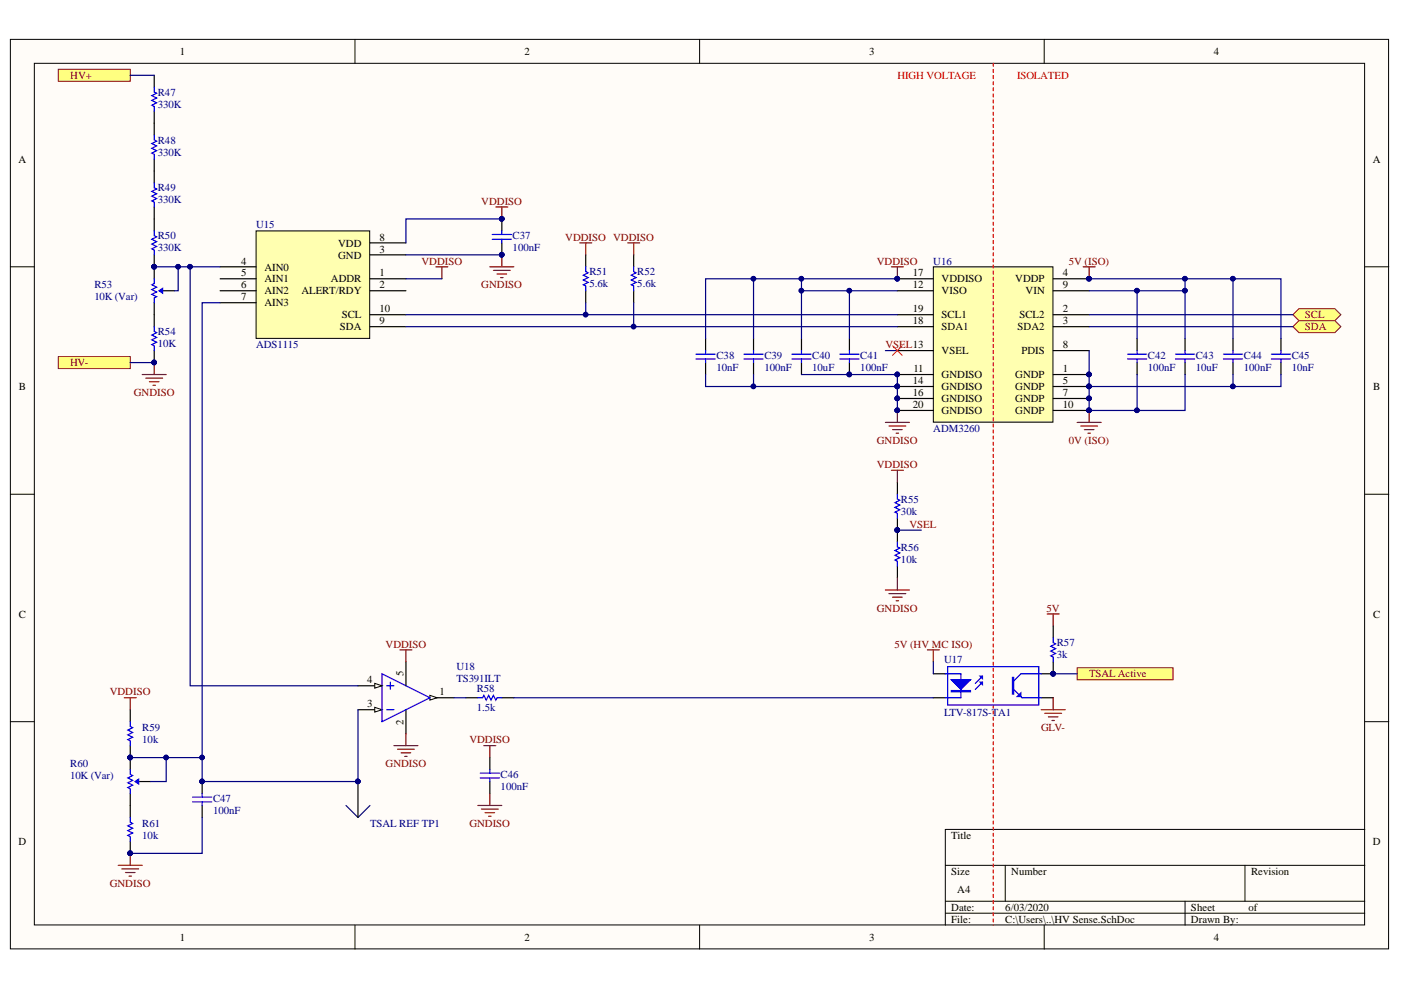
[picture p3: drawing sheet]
<svg xmlns="http://www.w3.org/2000/svg" width="297mm" height="210mm" viewBox="0 0 297 210" stroke-linecap="round" stroke-linejoin="round" font-family="sans-serif">
<defs><g id="words">
<g font-size="2.3">
<text x="38.1" y="11.7">1</text>
<text x="111.2" y="11.7">2</text>
<text x="184.3" y="11.7">3</text>
<text x="257.3" y="11.7">4</text>
<text x="3.9" y="34.5">A</text>
<text x="291.1" y="34.5">A</text>
<text x="71.7" y="52.3">VDD</text>
<text x="80.5" y="53.6">3</text>
<text x="80.5" y="51">8</text>
<text x="51.1" y="56.1">4</text>
<text x="51.1" y="58.6">5</text>
<text x="56.1" y="57.4">AIN0</text>
<text x="56.1" y="59.9">AIN1</text>
<text x="70.2" y="59.9">ADDR</text>
<text x="71.7" y="54.8">GND</text>
<text x="80.5" y="58.6">1</text>
<text x="193.6" y="58.6">17</text>
<text x="199.6" y="59.9">VDDISO</text>
<text x="215.3" y="59.9">VDDP</text>
<text x="225.3" y="58.6">4</text>
<text x="51.1" y="61.2">6</text>
<text x="51.1" y="63.7">7</text>
<text x="56.1" y="62.4">AIN2</text>
<text x="56.1" y="65">AIN3</text>
<text x="63.9" y="62.4">ALERT/RDY</text>
<text x="80.5" y="61.2">2</text>
<text x="193.6" y="61.2">12</text>
<text x="199.6" y="62.4">VISO</text>
<text x="217.5" y="62.4">VIN</text>
<text x="225.3" y="61.2">9</text>
<text x="72.1" y="70">SDA</text>
<text x="72.4" y="67.5">SCL</text>
<text x="80.5" y="68.8">9</text>
<text x="80.5" y="66.2">10</text>
<text x="193.6" y="68.8">18</text>
<text x="193.6" y="66.2">19</text>
<text x="199.6" y="70">SDA1</text>
<text x="199.6" y="67.5">SCL1</text>
<text x="215.8" y="70">SDA2</text>
<text x="216.1" y="67.5">SCL2</text>
<text x="225.3" y="66.2">2</text>
<text x="225.3" y="68.8">3</text>
<text x="199.6" y="75.1">VSEL</text>
<text x="216.6" y="75.1">PDIS</text>
<text x="225.3" y="73.8">8</text>
<text x="4" y="82.7">B</text>
<text x="193.6" y="81.5">14</text>
<text x="193.6" y="78.9">11</text>
<text x="199.6" y="80.2">GNDISO</text>
<text x="199.6" y="82.7">GNDISO</text>
<text x="215.3" y="80.2">GNDP</text>
<text x="215.3" y="82.7">GNDP</text>
<text x="225.3" y="78.9">1</text>
<text x="225.3" y="81.5">5</text>
<text x="291.2" y="82.7">B</text>
<text x="193.6" y="84">16</text>
<text x="193.6" y="86.5">20</text>
<text x="199.6" y="85.3">GNDISO</text>
<text x="199.6" y="87.8">GNDISO</text>
<text x="215.3" y="85.3">GNDP</text>
<text x="215.3" y="87.8">GNDP</text>
<text x="225.3" y="84">7</text>
<text x="225.3" y="86.5">10</text>
<text x="4" y="131">C</text>
<text x="291.2" y="131">C</text>
<text x="85.6" y="143.4" transform="rotate(-90 85.6 143.4)">5</text>
<text x="77.8" y="150">3</text>
<text x="77.8" y="144.9">4</text>
<text x="93.2" y="147.4">1</text>
<text x="85.6" y="153.6" transform="rotate(-90 85.6 153.6)">2</text>
<text x="3.9" y="179.1">D</text>
<text x="201.7" y="177.9">Title</text>
<text x="291.1" y="179.1">D</text>
<text x="201.7" y="185.5">Size</text>
<text x="214.4" y="185.5">Number</text>
<text x="265.2" y="185.5">Revision</text>
<text x="202.9" y="189.3">A4</text>
<text x="201.7" y="193.1">Date:</text>
<text x="201.7" y="195.7">File:</text>
<text x="213.1" y="193.1">6/03/2020</text>
<text x="213.1" y="195.7">C:\Users\..\HV Sense.SchDoc</text>
<text x="252.5" y="193.1">Sheet</text>
<text x="252.5" y="195.7">Drawn By:</text>
<text x="264.7" y="193.1">of</text>
<text x="38.1" y="199.5">1</text>
<text x="111.2" y="199.5">2</text>
<text x="184.3" y="199.5">3</text>
<text x="257.3" y="199.5">4</text>
</g>
<g font-size="2.3" fill="#800000">
<text x="14.9" y="16.7">HV+</text>
<text x="102" y="43.4">VDDISO</text>
<text x="119.8" y="51">VDDISO VDDISO</text>
<text x="89.4" y="56.1">VDDISO</text>
<text x="185.9" y="56.1">VDDISO</text>
<text x="226.6" y="56.1">5V (ISO)</text>
<text x="102" y="61.2">GNDISO</text>
<text x="276.7" y="67.5">SCL</text>
<text x="276.7" y="70">SDA</text>
<text x="14.9" y="77.7">HV-</text>
<text x="28.4" y="84">GNDISO</text>
<text x="185.9" y="94.1">GNDISO</text>
<text x="226.6" y="94.1">0V (ISO)</text>
<text x="185.9" y="99.2">VDDISO</text>
<text x="185.9" y="129.7">GNDISO</text>
<text x="221.9" y="129.7">5V</text>
<text x="81.7" y="137.3">VDDISO</text>
<text x="189.6" y="137.3">5V (HV MC ISO)</text>
<text x="230.9" y="143.6">TSAL Active</text>
<text x="23.3" y="147.4">VDDISO</text>
<text x="220.8" y="155.1">GLV-</text>
<text x="99.5" y="157.6">VDDISO</text>
<text x="81.7" y="162.7">GNDISO</text>
<text x="99.5" y="175.3">GNDISO</text>
<text x="23.3" y="188.1">GNDISO</text>
</g>
<g font-size="2.3" fill="#f00">
<text x="190.3" y="16.7">HIGH VOLTAGE</text>
<text x="215.7" y="16.7">ISOLATED</text>
</g>
<g font-size="2.3" fill="#000080">
<text x="33.5" y="20.3">R47</text>
<text x="33.5" y="22.8">330K</text>
<text x="33.5" y="30.5">R48</text>
<text x="33.5" y="33">330K</text>
<text x="33.5" y="40.6">R49</text>
<text x="33.5" y="43.1">330K</text>
<text x="33.5" y="50.8">R50</text>
<text x="33.5" y="53.3">330K</text>
<text x="54.3" y="48.4">U15</text>
<text x="108.7" y="50.8">C37</text>
<text x="108.7" y="53.3">100nF</text>
<text x="125" y="58.4">R51</text>
<text x="135.1" y="58.4">R52</text>
<text x="197.9" y="56.1">U16</text>
<text x="20" y="61.2">R53</text>
<text x="20" y="63.7">10K (Var)</text>
<text x="125" y="60.9">5.6k</text>
<text x="135.1" y="60.9">5.6k</text>
<text x="33.5" y="71">R54</text>
<text x="33.5" y="73.6">10K</text>
<text x="54.3" y="73.8">ADS1115</text>
<text x="151.9" y="76.1">C38</text>
<text x="162.1" y="76.1">C39</text>
<text x="172.2" y="76.1">C40</text>
<text x="182.4" y="76.1">C41</text>
<text x="243.4" y="76.1">C42</text>
<text x="253.5" y="76.1">C43</text>
<text x="263.7" y="76.1">C44</text>
<text x="273.9" y="76.1">C45</text>
<text x="151.9" y="78.7">10nF</text>
<text x="162.1" y="78.7">100nF</text>
<text x="172.2" y="78.7">10uF</text>
<text x="182.4" y="78.7">100nF</text>
<text x="243.4" y="78.7">100nF</text>
<text x="253.5" y="78.7">10uF</text>
<text x="263.7" y="78.7">100nF</text>
<text x="273.9" y="78.7">10nF</text>
<text x="197.9" y="91.6">ADM3260</text>
<text x="191" y="106.6">R55</text>
<text x="191" y="109.1">30k</text>
<text x="191" y="116.7">R56</text>
<text x="191" y="119.3">10k</text>
<text x="224.1" y="137">R57</text>
<text x="96.8" y="142.1">U18</text>
<text x="200.2" y="140.6">U17</text>
<text x="224.1" y="139.6">3k</text>
<text x="96.8" y="144.6">TS391ILT</text>
<text x="101.1" y="146.7">R58</text>
<text x="30.2" y="155.1">R59</text>
<text x="101.1" y="150.7">1.5k</text>
<text x="200.2" y="151.7">LTV-817S-TA1</text>
<text x="30.2" y="157.6">10k</text>
<text x="14.9" y="162.7">R60</text>
<text x="14.9" y="165.2">10K (Var)</text>
<text x="106.1" y="165">C46</text>
<text x="106.1" y="167.5">100nF</text>
<text x="45.2" y="170">C47</text>
<text x="45.2" y="172.6">100nF</text>
<text x="30.2" y="175.3">R61</text>
<text x="30.2" y="177.9">10k</text>
<text x="78.4" y="175.3">TSAL REF TP1</text>
</g>
<g font-size="2.3" fill="#900">
<text x="187.7" y="73.8">VSEL13</text>
<text x="192.8" y="111.9">VSEL</text>
</g>
</g></defs>
<g fill="#fffcf8" stroke="#000" stroke-width=".21">
<path d="M2.2 8.3h292.2v192.9h-292.2z"/>
<path d="M7.3 13.4h282v182.7h-282z"/>
</g>
<g fill="none" stroke="#000" stroke-width=".21">
<path d="M75.3 8.3v5.1M148.3 8.3v5.1M221.4 8.3v5.1M2.2 56.6h5.1M289.4 56.6h5.1M2.2 104.8h5.1M289.4 104.8h5.1M2.2 153h5.1M289.4 153h5.1M289.4 175.9h-89v20.3M75.3 196.2v5M148.3 196.2v5"/>
<path d="M200.4 183.5h89M200.4 191.1h89M200.4 193.6h89M213.1 183.5v7.6M221.4 196.2v5M251.3 191.1v5.1M264 183.5v7.6"/>
</g>
<path d="M32.7 56.6v2.5M32.7 64.2v2.5M34.5 61.6h2.5" fill="none" stroke="#000" stroke-width=".25"/>
<circle cx="32.7" cy="56.5" r=".48" fill="#000080" stroke="#000080" stroke-width=".21"/>
<path d="M32.7 59.1v1l-.5 .3 1 .5-1 .5 1 .5-1 .5 1 .5-.5 .3v1" fill="none" stroke="#00f" stroke-width=".25"/>
<path d="M33.7 61.6l.8-.5v1.1z" fill="#00f"/>
<path d="M33.7 61.6l.8-.5v1.1z" fill="none" stroke="#00f" stroke-width=".25"/>
<circle cx="32.7" cy="56.5" r=".48" fill="#000080" stroke="#000080" stroke-width=".21"/>
<g fill="#ffff80" stroke="#800000" stroke-width=".21">
<path d="M12.4 14.7h15.2v2.5h-15.2z" fill-rule="evenodd"/>
<path d="M12.4 75.6h15.2v2.5h-15.2z" fill-rule="evenodd"/>
</g>
<path d="M54.3 49h24.1v22.7h-24.1z" fill="#ffffb0" stroke="#000" stroke-width=".21"/>
<g fill="none" stroke="#000" stroke-width=".25">
<path d="M46.7 59.1h7.6M46.7 56.6h7.6M78.4 59.1h7.7M78.4 54h7.7M78.4 51.5h7.7M124.2 54v2.6M134.4 54v2.6M46.7 61.6h7.6M46.7 64.2h7.6M78.4 61.6h7.7M78.4 69.3h7.7M78.4 66.7h7.7"/>
<path d="M124.2 61.6v2.6M134.4 61.6v2.6"/>
</g>
<path d="M124.2 56.6v1l.5 .2-1 .5 1 .6-1 .5 1 .5-1 .5 .5 .2v1M134.4 56.6v1l.5 .2-1.1 .5 1.1 .6-1.1 .5 1.1 .5-1.1 .5 .6 .2v1" fill="none" stroke="#00f" stroke-width=".25"/>
<path d="M197.9 56.6h25.3v32.9h-25.3z" fill="#ffffb0" stroke="#000" stroke-width=".21"/>
<g fill="none" stroke="#000" stroke-width=".25">
<path d="M106.4 46.4v2.6M106.4 51.5v2.5M190.3 59.1h7.6M223.3 59.1h7.6M149.6 71.8v2.5M149.6 76.9v2.5M159.8 71.8v2.5M159.8 76.9v2.5M169.9 71.8v2.5M169.9 76.9v2.5M180.1 71.8v2.5M180.1 76.9v2.5"/>
<path d="M190.3 79.4h7.6M190.3 66.7h7.6M190.3 69.3h7.6M190.3 74.3h7.6M190.3 61.6h7.6M223.3 79.4h7.6M223.3 66.7h7.6M223.3 69.3h7.6M223.3 74.3h7.6M223.3 61.6h7.6M241.1 71.8v2.5M241.1 76.9v2.5"/>
<path d="M251.3 71.8v2.5M251.3 76.9v2.5M261.4 71.8v2.5M261.4 76.9v2.5M271.6 71.8v2.5M271.6 76.9v2.5M190.3 82h7.6M190.3 84.5h7.6M190.3 87h7.6M223.3 82h7.6M223.3 84.5h7.6M223.3 87h7.6"/>
<path d="M190.3 102.3v2.5M190.3 109.9v5M190.3 120v2.6"/>
</g>
<g fill="#000080" stroke="#000080" stroke-width=".21">
<circle cx="230.9" cy="79.4" r=".49"/>
<circle cx="230.9" cy="59.1" r=".49"/>
<circle cx="230.9" cy="81.9" r=".49"/>
<circle cx="230.9" cy="84.5" r=".49"/>
<circle cx="230.9" cy="87" r=".49"/>
<circle cx="190.2" cy="79.4" r=".48"/>
<circle cx="190.2" cy="81.9" r=".48"/>
<circle cx="190.2" cy="84.5" r=".48"/>
<circle cx="190.2" cy="59.1" r=".48"/>
<circle cx="190.2" cy="87" r=".48"/>
<circle cx="180.1" cy="79.4" r=".48"/>
<circle cx="190.2" cy="112.4" r=".48"/>
<circle cx="106.4" cy="54" r=".48"/>
<circle cx="106.4" cy="46.4" r=".48"/>
</g>
<g fill="none" stroke="#00f" stroke-width=".25">
<path d="M104.4 50.7h4M104.4 49.7h4M106.4 49v.7M106.4 50.7v.8M147.6 75.1h4M147.6 76.1h4M149.6 74.3v.8M149.6 76.1v.8M157.7 75.1h4.1M157.7 76.1h4.1M159.8 74.3v.8M159.8 76.1v.8"/>
<path d="M167.9 75.1h4.1M167.9 76.1h4.1M169.9 74.3v.8M169.9 76.1v.8M178.1 75.1h4M178.1 76.1h4M180.1 74.3v.8M180.1 76.1v.8M239.1 75.1h4M239.1 76.1h4M241.1 74.3v.8M241.1 76.1v.8"/>
<path d="M249.2 75.1h4.1M249.2 76.1h4.1M251.3 74.3v.8M251.3 76.1v.8M259.4 75.1h4.1M259.4 76.1h4.1M261.4 74.3v.8M261.4 76.1v.8M269.6 75.1h4M269.6 76.1h4M271.6 74.3v.8M271.6 76.1v.8"/>
<path d="M190.3 104.8v1l.5 .3-1 .5 1 .5-1 .5 1 .5-1 .5 .5 .3v1M190.3 114.9v1.1l.5 .2-1 .5 1 .5-1 .5 1 .5-1 .6 .5 .2v1"/>
</g>
<g fill="none" stroke="#800000" stroke-width=".25">
<path d="M103.9 56.6h5M104.6 57.3h3.6M105.1 43.9h2.6M105.4 58.1h2M106.1 58.9h.5M106.4 43.9v2.5M106.4 54v2.6M122.9 51.5h2.6M124.2 51.5v2.5M133.1 51.5h2.5M134.4 51.5v2.5M189 56.6h2.5"/>
<path d="M190.3 56.6v2.5M187.7 89.6h5.1M188.5 90.3h3.5M189 99.7h2.5M189.2 91.1h2.1M190 91.8h.5M190.3 87v2.6M190.3 99.7v2.6M187.7 125.1h5.1M188.5 125.9h3.5M189.2 126.6h2.1M190 127.4h.5"/>
<path d="M190.3 122.6v2.5"/>
</g>
<g fill="#ffff80" stroke="#800000" stroke-width=".21">
<path d="M274.1 66.7l1.3-1.2h7.6l1.3 1.2-1.3 1.3h-7.6z" fill-rule="evenodd"/>
<path d="M274.1 69.3l1.3-1.3h7.6l1.3 1.3-1.3 1.2h-7.6z" fill-rule="evenodd"/>
</g>
<path d="M210.6 13.4v182.8" fill="none" stroke="#f00" stroke-width=".25" stroke-dasharray=".6 .6"/>
<g fill="none" stroke="#800000" stroke-width=".25">
<path d="M92.4 56.6h2.6M93.7 56.6v2.5M229.7 56.6h2.5M230.9 56.6v2.5M30.2 79.4h5M32.7 76.9v2.5M30.9 80.2h3.6M31.7 80.9h2M32.4 81.7h.5M228.4 89.6h5.1M229.1 90.3h3.6M229.9 91.1h2"/>
<path d="M230.7 91.8h.5M230.9 87v2.6"/>
</g>
<g fill="#000080" stroke="#000080" stroke-width=".21">
<circle cx="32.7" cy="76.8" r=".48"/>
<circle cx="230.9" cy="59.1" r=".49"/>
<circle cx="230.9" cy="87" r=".49"/>
<circle cx="32.7" cy="56.5" r=".48"/>
<circle cx="223.3" cy="142.8" r=".48"/>
</g>
<path d="M32.7 16v2.5M32.7 23.6v5.1M32.7 33.7v5.1M32.7 43.9v5.1M32.7 54v2.6M32.7 66.7v2.6M32.7 74.3v2.6M197.9 142.9h2.5M197.9 147.9h2.5M220.8 142.9h2.5M220.8 147.9h2.5" fill="none" stroke="#000" stroke-width=".25"/>
<path d="M32.7 18.5v1l.5 .3-1 .5 1 .5-1 .5 1 .5-1 .5 .5 .3v1M32.7 28.7v1l.5 .2-1 .5 1 .5-1 .5 1 .6-1 .5 .5 .2v1M32.7 38.8v1l.5 .3-1 .5 1 .5-1 .5 1 .5-1 .5 .5 .3v1M32.7 49v1l.5 .2-1 .5 1 .5-1 .5 1 .6-1 .5 .5 .2v1M32.7 69.3v1l.5 .2-1 .5 1 .5-1 .6 1 .5-1 .5 .5 .2v1M200.4 142.9h3.3v5h-3.3M200.9 141.3h19.3v8.2h-19.3zM208.3 144.6l-1.5 1.6M208.3 143.4l-1.5 1.5M214.9 146.2l1.8 1.7h4.1M220.8 142.9h-4.4l-1.5 1.5" fill="none" stroke="#00f" stroke-width=".25"/>
<path d="M201.7 144.1h4.1l-2.1 2.1z" fill="#00f"/>
<path d="M201.7 144.1h4.1l-2.1 2.1zM201.7 146.4h4.1v.3h-4.1zM201.7 146.5h4.1" fill="none" stroke="#00f" stroke-width=".25"/>
<path d="M207.8 143.4h.5v.5z" fill="#00f"/>
<path d="M207.8 143.4h.5v.5z" fill="none" stroke="#00f" stroke-width=".25"/>
<path d="M207.8 144.6h.5v.5z" fill="#00f"/>
<path d="M207.8 144.6h.5v.5zM214.7 143.6h.2v3.6h-.2zM214.8 143.6v3.6" fill="none" stroke="#00f" stroke-width=".25"/>
<path d="M215.7 147.7l.7-.8v.8z" fill="#00f"/>
<path d="M215.7 147.7l.7-.8v.8z" fill="none" stroke="#00f" stroke-width=".25"/>
<circle cx="223.3" cy="142.8" r=".48" fill="#000080" stroke="#000080" stroke-width=".21"/>
<path d="M75.9 150.5h5.1M86.1 150.5v5.1" fill="none" stroke="#000" stroke-width=".25"/>
<path d="M79.5 150l1.5 .5-1.5 .5z" fill="#fffcf8"/>
<path d="M79.5 150l1.5 .5-1.5 .5z" fill="none" stroke="#000" stroke-width=".21"/>
<path d="M91.1 147.9h5.1" fill="none" stroke="#000" stroke-width=".25"/>
<path d="M91.1 147.4l1.6 .5-1.6 .5z" fill="#fffcf8"/>
<path d="M91.1 147.4l1.6 .5-1.6 .5z" fill="none" stroke="#000" stroke-width=".21"/>
<path d="M81 142.9l10.1 5-10.1 5.1zM82 145.4h1.5M82 150.5h1.5M82.8 144.6v1.6" fill="none" stroke="#00f" stroke-width=".25"/>
<path d="M75.9 145.4h5.1M86.1 140.3v5.1" fill="none" stroke="#000" stroke-width=".25"/>
<path d="M79.5 144.9l1.5 .5-1.5 .5z" fill="#fffcf8"/>
<path d="M79.5 144.9l1.5 .5-1.5 .5z" fill="none" stroke="#000" stroke-width=".21"/>
<path d="M27.6 160.6v2.6M27.6 168.2v2.6M29.4 165.7h2.5" fill="none" stroke="#000" stroke-width=".25"/>
<circle cx="27.6" cy="160.6" r=".48" fill="#000080" stroke="#000080" stroke-width=".21"/>
<path d="M27.6 163.2v1l.5 .2-1 .5 1 .6-1 .5 1 .5-1 .5 .5 .2v1" fill="none" stroke="#00f" stroke-width=".25"/>
<path d="M28.6 165.7l.8-.5v1z" fill="#00f"/>
<path d="M27.6 153v1l.5 .3-1 .5 1 .5-1 .5 1 .5-1 .5 .5 .3v1M101.3 147.9h1l.3-.5 .5 1 .5-1 .5 1 .5-1 .5 1 .3-.5h1M27.6 173.3v1l.5 .3-1 .5 1 .5-1 .5 1 .5-1 .5 .5 .3v1M28.6 165.7l.8-.5v1zM40.8 169h4.1M40.8 170h4.1M42.9 168.2v.8M42.9 170v.8M101.8 163.9h4.1M101.8 164.9h4.1M103.9 163.2v.7M103.9 164.9v.8" fill="none" stroke="#00f" stroke-width=".25"/>
<g fill="#000080" stroke="#000080" stroke-width=".21">
<circle cx="27.6" cy="160.6" r=".48"/>
<circle cx="27.6" cy="180.9" r=".48"/>
<circle cx="75.9" cy="165.7" r=".49"/>
<circle cx="42.8" cy="165.7" r=".48"/>
<circle cx="32.7" cy="76.8" r=".48"/>
<circle cx="106.4" cy="54" r=".48"/>
<circle cx="124.2" cy="66.7" r=".48"/>
<circle cx="134.3" cy="69.2" r=".48"/>
<circle cx="261.4" cy="59.1" r=".49"/>
<circle cx="230.9" cy="81.9" r=".49"/>
<circle cx="261.4" cy="81.9" r=".49"/>
<circle cx="251.2" cy="59.1" r=".49"/>
<circle cx="230.9" cy="59.1" r=".49"/>
<circle cx="251.2" cy="61.6" r=".49"/>
<circle cx="241.1" cy="61.6" r=".49"/>
<circle cx="241.1" cy="87" r=".49"/>
<circle cx="159.7" cy="81.9" r=".48"/>
<circle cx="159.7" cy="59.1" r=".48"/>
<circle cx="190.2" cy="81.9" r=".48"/>
<circle cx="169.9" cy="59.1" r=".48"/>
<circle cx="190.2" cy="59.1" r=".48"/>
<circle cx="169.9" cy="61.6" r=".48"/>
<circle cx="180.1" cy="61.6" r=".48"/>
<circle cx="180.1" cy="79.4" r=".48"/>
<circle cx="190.2" cy="79.4" r=".48"/>
<circle cx="190.2" cy="87" r=".48"/>
<circle cx="190.2" cy="84.5" r=".48"/>
<circle cx="230.9" cy="79.4" r=".49"/>
<circle cx="230.9" cy="84.5" r=".49"/>
<circle cx="230.9" cy="87" r=".49"/>
<circle cx="190.2" cy="112.4" r=".48"/>
<circle cx="106.4" cy="46.4" r=".48"/>
<circle cx="37.8" cy="56.5" r=".48"/>
<circle cx="35.2" cy="160.6" r=".48"/>
<circle cx="40.3" cy="56.5" r=".49"/>
<circle cx="42.8" cy="160.6" r=".48"/>
</g>
<path d="M27.6 150.5v2.5M27.6 158.1v2.5M98.8 147.9h2.5M106.4 147.9h2.5M27.6 170.8v2.5M27.6 178.4v2.5M42.9 165.7v2.5M42.9 170.8v2.5M75.9 165.7v7.6M103.9 160.6v2.6M103.9 165.7v2.5" fill="none" stroke="#000" stroke-width=".25"/>
<path d="M196.6 137.8h2.6M197.9 137.8v2.5M222 130.2h2.6M223.3 130.2v2.5M220.8 150.5h5M221.5 151.2h3.6M222.3 152h2M223 152.8h.6M223.3 147.9v2.6" fill="none" stroke="#800000" stroke-width=".25"/>
<path d="M73.4 170.8l2.5 2.5 2.5-2.5" fill="none" stroke="#073763" stroke-width=".25"/>
<g fill="none" stroke="#000080" stroke-width=".25">
<path d="M27.6 16h5.1M37.8 56.6v5h-.8M40.3 56.6v88.8h35.6M86.1 54h20.3M86.1 59.1h7.6M106.4 46.4h-20.3v5.1M159.8 59.1v12.7M169.9 59.1v2.5M190.3 59.1h-40.7v12.7M230.9 59.1h30.5v12.7M251.3 59.1v2.5M261.4 59.1h10.2v12.7"/>
<path d="M27.6 76.9h5.1M46.7 64.2h-3.8v96.4M86.1 66.7h104.2M86.1 69.3h104.2M124.2 64.2v2.5M134.4 64.2v5.1M149.6 79.4v2.6h40.7M159.8 79.4v2.6M169.9 79.4h20.4v2.6M180.1 61.6v10.2M187.7 74.3h2.6M190.3 61.6h-20.4v10.2"/>
<path d="M230.9 61.6h20.4v10.2M230.9 74.3v12.7h20.4v-7.6M230.9 66.7h43.2M230.9 69.3h43.2M241.1 61.6v10.2M241.1 79.4v7.6M261.4 79.4v2.6M271.6 79.4v2.6h-40.7M190.3 82v5M190.3 112.4h5M96.2 147.9h2.6M108.9 147.9h89"/>
<path d="M197.9 140.3v2.6M35.2 160.6v5.1h-3.3M42.9 173.3v7.6h-15.3"/>
</g>
<path d="M228.4 141.6h20.3v2.5h-20.3z" fill-rule="evenodd" fill="#ffff80" stroke="#800000" stroke-width=".21"/>
<path d="M32.7 56.6h14M75.9 150.5v15.2h-33v-5.1h-15.3M223.3 142.9h5.1" fill="none" stroke="#000080" stroke-width=".25"/>
<g fill="#000080" stroke="#000080" stroke-width=".21">
<circle cx="223.3" cy="142.8" r=".48"/>
<circle cx="27.6" cy="160.6" r=".48"/>
<circle cx="35.2" cy="160.6" r=".48"/>
<circle cx="42.8" cy="160.6" r=".48"/>
<circle cx="42.8" cy="165.7" r=".48"/>
<circle cx="75.9" cy="165.7" r=".49"/>
<circle cx="32.7" cy="56.5" r=".48"/>
<circle cx="37.8" cy="56.5" r=".48"/>
<circle cx="40.3" cy="56.5" r=".49"/>
<circle cx="27.6" cy="180.9" r=".48"/>
</g>
<path d="M223.3 132.7v2.5M223.3 140.3v2.6" fill="none" stroke="#000" stroke-width=".25"/>
<path d="M223.3 135.2v1.1l.5 .2-1 .5 1 .5-1 .5 1 .5-1 .6 .5 .2v1" fill="none" stroke="#00f" stroke-width=".25"/>
<path d="M189.2 73.3l2.1 2.1M191.3 73.3l-2.1 2.1" fill="none" stroke="#f00" stroke-width=".21"/>
<g fill="none" stroke="#800000" stroke-width=".25">
<path d="M84.8 137.8h2.5M86.1 137.8v2.5M26.3 147.9h2.6M27.6 147.9v2.6M83.5 158.1h5.1M84.3 158.9h3.5M85 159.6h2.1M86.1 155.6v2.5M102.6 158.1h2.5M103.9 158.1v2.5M85.8 160.4h.5M101.3 170.8h5.1"/>
<path d="M102.1 171.5h3.5M102.8 172.3h2.1M103.6 173.1h.5M103.9 168.2v2.6M25.1 183.5h5.1M25.8 184.2h3.6M26.6 185h2M27.4 185.8h.5M27.6 180.9v2.6"/>
</g>
<use href="#words"/>
</svg>
